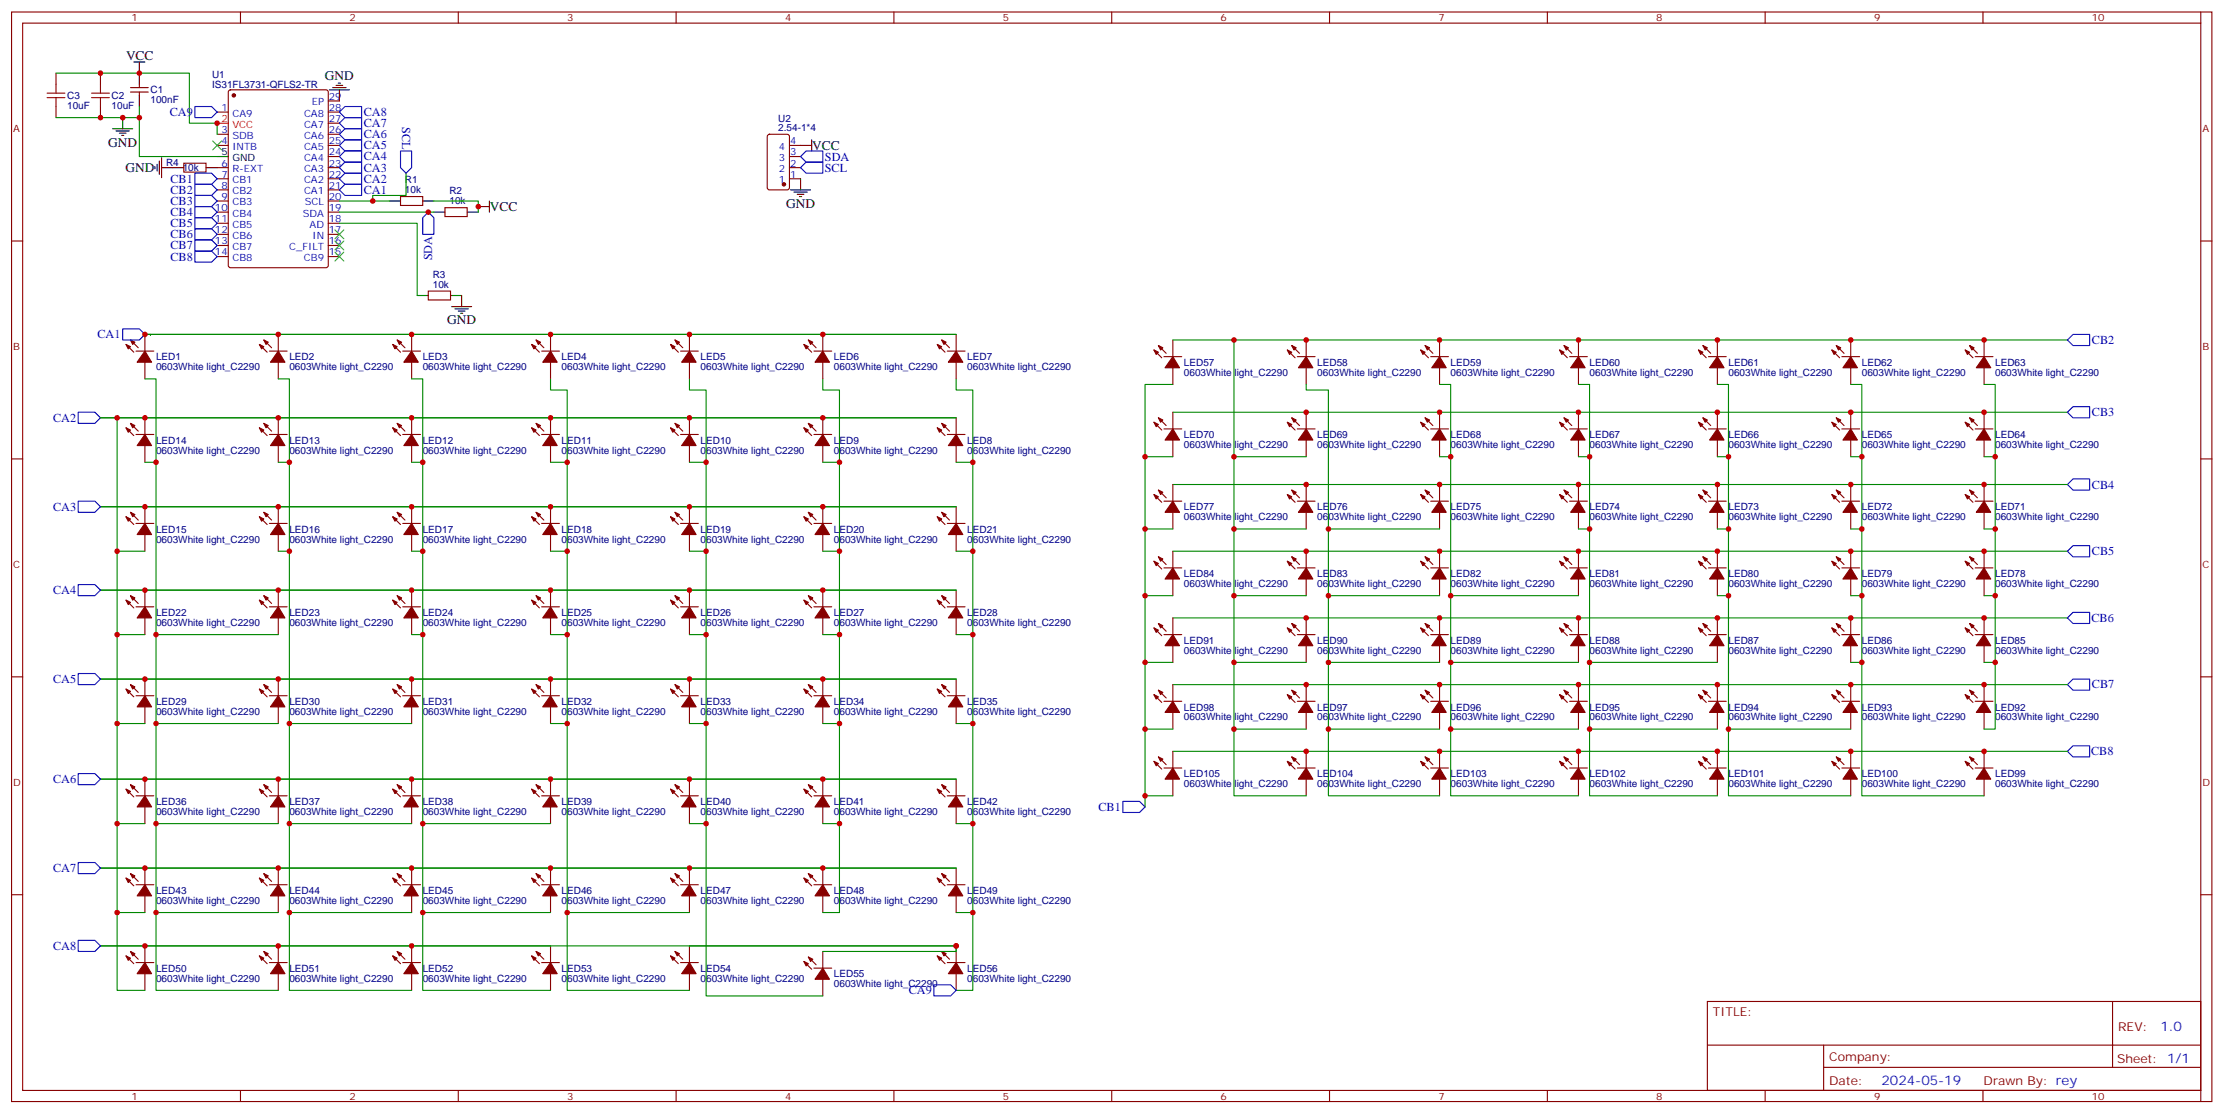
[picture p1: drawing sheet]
<svg xmlns="http://www.w3.org/2000/svg" width="706mm" height="353mm" viewBox="0 0 706 353" stroke-linecap="round" stroke-linejoin="round" font-family="sans-serif">
<defs><g id="words">
<g font-size="4.2">
<text x="40" y="19">VCC</text>
<text x="103.2" y="25.3">GND</text>
<text x="34.4" y="46.5">GND</text>
<text x="257.8" y="47.6">VCC</text>
<text x="39.8" y="54.6">GND</text>
<text x="249.6" y="65.9">GND</text>
<text x="155.5" y="67">VCC</text>
<text x="142" y="102.9">GND</text>
</g>
<g font-size="4.2" fill="#00f">
<text x="685.8" y="327">1.0</text>
<text x="597.3" y="344.4">2024-05-19</text>
</g>
<g font-size="3.9" fill="#00f">
<text x="53.9" y="36.8">CA9</text>
<text x="115.5" y="40.3">CA7</text>
<text x="115.5" y="36.8">CA8</text>
<text x="127.6" y="40.3" transform="rotate(90 127.6 40.3)">SCL</text>
<text x="115.5" y="47.4">CA5</text>
<text x="115.5" y="43.9">CA6</text>
<text x="115.5" y="50.9">CA4</text>
<text x="261.9" y="51">SDA</text>
<text x="54.1" y="58">CB1</text>
<text x="115.5" y="58">CA2</text>
<text x="115.5" y="54.5">CA3</text>
<text x="261.9" y="54.6">SCL</text>
<text x="54.1" y="61.5">CB2</text>
<text x="54.1" y="65">CB3</text>
<text x="115.5" y="61.5">CA1</text>
<text x="54.1" y="68.6">CB4</text>
<text x="54.1" y="72.1">CB5</text>
<text x="54.1" y="75.6">CB6</text>
<text x="54.1" y="79.1">CB7</text>
<text x="54.1" y="82.7">CB8</text>
<text x="137.2" y="82.6" transform="rotate(-90 137.2 82.6)">SDA</text>
<text x="30.9" y="107.3">CA1</text>
<text x="664.1" y="109.1">CB2</text>
<text x="16.8" y="133.8">CA2</text>
<text x="664.1" y="132.1">CB3</text>
<text x="664.1" y="155.1">CB4</text>
<text x="16.8" y="162.1">CA3</text>
<text x="664.1" y="176.2">CB5</text>
<text x="16.8" y="188.5">CA4</text>
<text x="663.9" y="197.4">CB6</text>
<text x="16.8" y="216.7">CA5</text>
<text x="664.1" y="218.4">CB7</text>
<text x="663.8" y="239.7">CB8</text>
<text x="16.8" y="248.4">CA6</text>
<text x="348.7" y="257.3">CB1</text>
<text x="16.8" y="276.6">CA7</text>
<text x="16.8" y="301.4">CA8</text>
<text x="288.5" y="315.5">CA9</text>
</g>
<g font-size="3.9" fill="#800">
<text x="543.8" y="322.4">TITLE:</text>
<text x="672.4" y="327">REV:</text>
<text x="580.7" y="336.6">Company:</text>
<text x="672" y="337.2">Sheet: 1/1</text>
<text x="580.7" y="344.2">Date:</text>
<text x="629.7" y="344.3">Drawn By: rey</text>
</g>
<g font-size="3.2" fill="#800">
<text x="41.8" y="6.8">1</text>
<text x="110.9" y="6.8">2</text>
<text x="180.1" y="6.8">3</text>
<text x="249.2" y="6.8">4</text>
<text x="318.3" y="6.8">5</text>
<text x="387.5" y="6.8">6</text>
<text x="456.6" y="6.8">7</text>
<text x="525.8" y="6.8">8</text>
<text x="594.9" y="6.8">9</text>
<text x="664.1" y="6.8">10</text>
<text x="4.2" y="41.9">A</text>
<text x="699.2" y="41.9">A</text>
<text x="4.2" y="111.1">B</text>
<text x="699.2" y="111.1">B</text>
<text x="4.2" y="180.2">C</text>
<text x="699.2" y="180.2">C</text>
<text x="4.2" y="249.3">D</text>
<text x="699.2" y="249.3">D</text>
<text x="41.8" y="349">1</text>
<text x="110.9" y="349">2</text>
<text x="180.1" y="349">3</text>
<text x="249.2" y="349">4</text>
<text x="318.3" y="349">5</text>
<text x="387.5" y="349">6</text>
<text x="456.6" y="349">7</text>
<text x="525.8" y="349">8</text>
<text x="594.9" y="349">9</text>
<text x="664.1" y="349">10</text>
</g>
<g font-size="3.2" fill="#000080">
<text x="47.8" y="29.7">C1</text>
<text x="67.3" y="27.9">IS31FL3731-QFLS2-TR</text>
<text x="67.3" y="24.7">U1</text>
<text x="21.3" y="34.6">10uF</text>
<text x="21.3" y="31.4">C3</text>
<text x="35.4" y="34.6">10uF</text>
<text x="35.4" y="31.4">C2</text>
<text x="47.8" y="32.8">100nF</text>
<text x="247.1" y="41.6">2.54-1*4</text>
<text x="247.1" y="38.6">U2</text>
<text x="52.7" y="52.6">R4</text>
<text x="58" y="54.4">10k</text>
<text x="128.6" y="58.1">R1</text>
<text x="128.6" y="61.3">10k</text>
<text x="142.7" y="64.8">10k</text>
<text x="142.7" y="61.7">R2</text>
<text x="137.4" y="88.1">R3</text>
<text x="137.4" y="91.3">10k</text>
<text x="49.5" y="117.5">0603White light_C2290</text>
<text x="49.5" y="114.3">LED1</text>
<text x="91.9" y="117.5">0603White light_C2290</text>
<text x="91.9" y="114.3">LED2</text>
<text x="134.2" y="117.5">0603White light_C2290</text>
<text x="134.2" y="114.3">LED3</text>
<text x="178.3" y="117.5">0603White light_C2290</text>
<text x="178.3" y="114.3">LED4</text>
<text x="222.4" y="117.5">0603White light_C2290</text>
<text x="222.4" y="114.3">LED5</text>
<text x="264.7" y="117.5">0603White light_C2290</text>
<text x="264.7" y="114.3">LED6</text>
<text x="307.1" y="117.5">0603White light_C2290</text>
<text x="307.1" y="114.3">LED7</text>
<text x="375.8" y="119.2">0603White light_C2290</text>
<text x="375.8" y="116.1">LED57</text>
<text x="418.2" y="119.2">0603White light_C2290</text>
<text x="418.2" y="116.1">LED58</text>
<text x="460.5" y="119.2">0603White light_C2290</text>
<text x="460.5" y="116.1">LED59</text>
<text x="504.6" y="119.2">0603White light_C2290</text>
<text x="504.6" y="116.1">LED60</text>
<text x="548.7" y="119.2">0603White light_C2290</text>
<text x="548.7" y="116.1">LED61</text>
<text x="591" y="119.2">0603White light_C2290</text>
<text x="591" y="116.1">LED62</text>
<text x="633.4" y="119.2">0603White light_C2290</text>
<text x="633.4" y="116.1">LED63</text>
<text x="49.5" y="143.9">0603White light_C2290</text>
<text x="49.5" y="140.8">LED14</text>
<text x="91.9" y="143.9">0603White light_C2290</text>
<text x="91.9" y="140.8">LED13</text>
<text x="134.2" y="143.9">0603White light_C2290</text>
<text x="134.2" y="140.8">LED12</text>
<text x="178.3" y="143.9">0603White light_C2290</text>
<text x="178.3" y="140.8">LED11</text>
<text x="222.4" y="143.9">0603White light_C2290</text>
<text x="222.4" y="140.8">LED10</text>
<text x="264.7" y="143.9">0603White light_C2290</text>
<text x="264.7" y="140.8">LED9</text>
<text x="307.1" y="143.9">0603White light_C2290</text>
<text x="307.1" y="140.8">LED8</text>
<text x="375.8" y="142.2">0603White light_C2290</text>
<text x="375.8" y="139">LED70</text>
<text x="418.2" y="142.2">0603White light_C2290</text>
<text x="418.2" y="139">LED69</text>
<text x="460.5" y="142.2">0603White light_C2290</text>
<text x="460.5" y="139">LED68</text>
<text x="504.6" y="142.2">0603White light_C2290</text>
<text x="504.6" y="139">LED67</text>
<text x="548.7" y="142.2">0603White light_C2290</text>
<text x="548.7" y="139">LED66</text>
<text x="591" y="142.2">0603White light_C2290</text>
<text x="591" y="139">LED65</text>
<text x="633.4" y="142.2">0603White light_C2290</text>
<text x="633.4" y="139">LED64</text>
<text x="375.8" y="162">LED77</text>
<text x="418.2" y="162">LED76</text>
<text x="460.5" y="162">LED75</text>
<text x="504.6" y="162">LED74</text>
<text x="548.7" y="162">LED73</text>
<text x="591" y="162">LED72</text>
<text x="633.4" y="162">LED71</text>
<text x="375.8" y="165.1">0603White light_C2290</text>
<text x="418.2" y="165.1">0603White light_C2290</text>
<text x="460.5" y="165.1">0603White light_C2290</text>
<text x="504.6" y="165.1">0603White light_C2290</text>
<text x="548.7" y="165.1">0603White light_C2290</text>
<text x="591" y="165.1">0603White light_C2290</text>
<text x="633.4" y="165.1">0603White light_C2290</text>
<text x="49.5" y="172.2">0603White light_C2290</text>
<text x="49.5" y="169">LED15</text>
<text x="91.9" y="172.2">0603White light_C2290</text>
<text x="91.9" y="169">LED16</text>
<text x="134.2" y="172.2">0603White light_C2290</text>
<text x="134.2" y="169">LED17</text>
<text x="178.3" y="172.2">0603White light_C2290</text>
<text x="178.3" y="169">LED18</text>
<text x="222.4" y="172.2">0603White light_C2290</text>
<text x="222.4" y="169">LED19</text>
<text x="264.7" y="172.2">0603White light_C2290</text>
<text x="264.7" y="169">LED20</text>
<text x="307.1" y="172.2">0603White light_C2290</text>
<text x="307.1" y="169">LED21</text>
<text x="375.8" y="183.1">LED84</text>
<text x="418.2" y="183.1">LED83</text>
<text x="460.5" y="183.1">LED82</text>
<text x="504.6" y="183.1">LED81</text>
<text x="548.7" y="183.1">LED80</text>
<text x="591" y="183.1">LED79</text>
<text x="633.4" y="183.1">LED78</text>
<text x="375.8" y="186.3">0603White light_C2290</text>
<text x="418.2" y="186.3">0603White light_C2290</text>
<text x="460.5" y="186.3">0603White light_C2290</text>
<text x="504.6" y="186.3">0603White light_C2290</text>
<text x="548.7" y="186.3">0603White light_C2290</text>
<text x="591" y="186.3">0603White light_C2290</text>
<text x="633.4" y="186.3">0603White light_C2290</text>
<text x="49.5" y="195.5">LED22</text>
<text x="91.9" y="195.5">LED23</text>
<text x="134.2" y="195.5">LED24</text>
<text x="178.3" y="195.5">LED25</text>
<text x="222.4" y="195.5">LED26</text>
<text x="264.7" y="195.5">LED27</text>
<text x="307.1" y="195.5">LED28</text>
<text x="49.5" y="198.6">0603White light_C2290</text>
<text x="91.9" y="198.6">0603White light_C2290</text>
<text x="134.2" y="198.6">0603White light_C2290</text>
<text x="178.3" y="198.6">0603White light_C2290</text>
<text x="222.4" y="198.6">0603White light_C2290</text>
<text x="264.7" y="198.6">0603White light_C2290</text>
<text x="307.1" y="198.6">0603White light_C2290</text>
<text x="375.8" y="207.4">0603White light_C2290</text>
<text x="375.8" y="204.3">LED91</text>
<text x="418.2" y="207.4">0603White light_C2290</text>
<text x="418.2" y="204.3">LED90</text>
<text x="460.5" y="207.4">0603White light_C2290</text>
<text x="460.5" y="204.3">LED89</text>
<text x="504.6" y="207.4">0603White light_C2290</text>
<text x="504.6" y="204.3">LED88</text>
<text x="548.7" y="207.4">0603White light_C2290</text>
<text x="548.7" y="204.3">LED87</text>
<text x="591" y="207.4">0603White light_C2290</text>
<text x="591" y="204.3">LED86</text>
<text x="633.4" y="207.4">0603White light_C2290</text>
<text x="633.4" y="204.3">LED85</text>
<text x="49.5" y="226.8">0603White light_C2290</text>
<text x="49.5" y="223.7">LED29</text>
<text x="91.9" y="226.8">0603White light_C2290</text>
<text x="91.9" y="223.7">LED30</text>
<text x="134.2" y="226.8">0603White light_C2290</text>
<text x="134.2" y="223.7">LED31</text>
<text x="178.3" y="226.8">0603White light_C2290</text>
<text x="178.3" y="223.7">LED32</text>
<text x="222.4" y="226.8">0603White light_C2290</text>
<text x="222.4" y="223.7">LED33</text>
<text x="264.7" y="226.8">0603White light_C2290</text>
<text x="264.7" y="223.7">LED34</text>
<text x="307.1" y="226.8">0603White light_C2290</text>
<text x="307.1" y="223.7">LED35</text>
<text x="375.8" y="225.5">LED98</text>
<text x="418.2" y="225.5">LED97</text>
<text x="460.5" y="225.5">LED96</text>
<text x="504.6" y="225.5">LED95</text>
<text x="548.7" y="225.5">LED94</text>
<text x="591" y="225.5">LED93</text>
<text x="633.4" y="225.5">LED92</text>
<text x="375.8" y="228.6">0603White light_C2290</text>
<text x="418.2" y="228.6">0603White light_C2290</text>
<text x="460.5" y="228.6">0603White light_C2290</text>
<text x="504.6" y="228.6">0603White light_C2290</text>
<text x="548.7" y="228.6">0603White light_C2290</text>
<text x="591" y="228.6">0603White light_C2290</text>
<text x="633.4" y="228.6">0603White light_C2290</text>
<text x="375.8" y="249.8">0603White light_C2290</text>
<text x="375.8" y="246.6">LED105</text>
<text x="418.2" y="249.8">0603White light_C2290</text>
<text x="418.2" y="246.6">LED104</text>
<text x="460.5" y="249.8">0603White light_C2290</text>
<text x="460.5" y="246.6">LED103</text>
<text x="504.6" y="249.8">0603White light_C2290</text>
<text x="504.6" y="246.6">LED102</text>
<text x="548.7" y="249.8">0603White light_C2290</text>
<text x="548.7" y="246.6">LED101</text>
<text x="591" y="249.8">0603White light_C2290</text>
<text x="591" y="246.6">LED100</text>
<text x="633.4" y="249.8">0603White light_C2290</text>
<text x="633.4" y="246.6">LED99</text>
<text x="49.5" y="255.5">LED36</text>
<text x="91.9" y="255.5">LED37</text>
<text x="134.2" y="255.5">LED38</text>
<text x="178.3" y="255.5">LED39</text>
<text x="222.4" y="255.5">LED40</text>
<text x="264.7" y="255.5">LED41</text>
<text x="307.1" y="255.5">LED42</text>
<text x="49.5" y="258.6">0603White light_C2290</text>
<text x="91.9" y="258.6">0603White light_C2290</text>
<text x="134.2" y="258.6">0603White light_C2290</text>
<text x="178.3" y="258.6">0603White light_C2290</text>
<text x="222.4" y="258.6">0603White light_C2290</text>
<text x="264.7" y="258.6">0603White light_C2290</text>
<text x="307.1" y="258.6">0603White light_C2290</text>
<text x="49.5" y="286.8">0603White light_C2290</text>
<text x="49.5" y="283.7">LED43</text>
<text x="91.9" y="286.8">0603White light_C2290</text>
<text x="91.9" y="283.7">LED44</text>
<text x="134.2" y="286.8">0603White light_C2290</text>
<text x="134.2" y="283.7">LED45</text>
<text x="178.3" y="286.8">0603White light_C2290</text>
<text x="178.3" y="283.7">LED46</text>
<text x="222.4" y="286.8">0603White light_C2290</text>
<text x="222.4" y="283.7">LED47</text>
<text x="264.7" y="286.8">0603White light_C2290</text>
<text x="264.7" y="283.7">LED48</text>
<text x="307.1" y="286.8">0603White light_C2290</text>
<text x="307.1" y="283.7">LED49</text>
<text x="49.5" y="311.5">0603White light_C2290</text>
<text x="49.5" y="308.4">LED50</text>
<text x="91.9" y="311.5">0603White light_C2290</text>
<text x="91.9" y="308.4">LED51</text>
<text x="134.2" y="311.5">0603White light_C2290</text>
<text x="134.2" y="308.4">LED52</text>
<text x="178.3" y="311.5">0603White light_C2290</text>
<text x="178.3" y="308.4">LED53</text>
<text x="222.4" y="311.5">0603White light_C2290</text>
<text x="222.4" y="308.4">LED54</text>
<text x="264.7" y="310.1">LED55</text>
<text x="307.1" y="311.5">0603White light_C2290</text>
<text x="307.1" y="308.4">LED56</text>
<text x="264.7" y="313.3">0603White light_C2290</text>
</g>
<g font-size="3.2" fill="#00f">
<text x="70.3" y="35.2">1</text>
<text x="99" y="33.4">EP</text>
<text x="104.4" y="35.2">28</text>
<text x="104.4" y="31.7">29</text>
<text x="73.8" y="37">CA9</text>
<text x="96.5" y="40.5">CA7</text>
<text x="96.5" y="37">CA8</text>
<text x="104.4" y="38.7">27</text>
<text x="70.3" y="42.3">3</text>
<text x="70.3" y="45.8">4</text>
<text x="73.8" y="44">SDB</text>
<text x="73.8" y="47.6">INTB</text>
<text x="96.5" y="47.6">CA5</text>
<text x="96.5" y="44">CA6</text>
<text x="104.4" y="45.8">25</text>
<text x="104.4" y="42.3">26</text>
<text x="247.3" y="47.6">4</text>
<text x="250.8" y="45.8">4</text>
<text x="70.3" y="52.8">6</text>
<text x="96.5" y="51.1">CA4</text>
<text x="104.4" y="52.8">23</text>
<text x="104.4" y="49.3">24</text>
<text x="247.3" y="51.1">3</text>
<text x="250.8" y="52.8">2</text>
<text x="250.8" y="49.3">3</text>
<text x="70.3" y="56.4">7</text>
<text x="70.3" y="59.9">8</text>
<text x="73.8" y="54.6">R-EXT</text>
<text x="73.8" y="58.1">CB1</text>
<text x="96.5" y="58.1">CA2</text>
<text x="96.5" y="54.6">CA3</text>
<text x="104.4" y="59.9">21</text>
<text x="104.4" y="56.4">22</text>
<text x="247.3" y="58.1">1</text>
<text x="247.3" y="54.6">2</text>
<text x="250.8" y="56.4">1</text>
<text x="70.3" y="63.4">9</text>
<text x="73.8" y="61.7">CB2</text>
<text x="73.8" y="65.2">CB3</text>
<text x="96.5" y="61.7">CA1</text>
<text x="96.8" y="65.2">SCL</text>
<text x="104.4" y="63.4">20</text>
<text x="68.3" y="67">10</text>
<text x="68.3" y="70.5">11</text>
<text x="73.8" y="68.7">CB4</text>
<text x="96.1" y="68.7">SDA</text>
<text x="104.4" y="70.5">18</text>
<text x="104.4" y="67">19</text>
<text x="68.3" y="74">12</text>
<text x="68.3" y="77.5">13</text>
<text x="73.8" y="72.2">CB5</text>
<text x="73.8" y="75.8">CB6</text>
<text x="98.3" y="72.2">AD</text>
<text x="99.2" y="75.8">IN</text>
<text x="104.4" y="77.5">16</text>
<text x="104.4" y="74">17</text>
<text x="68.3" y="81.1">14</text>
<text x="73.8" y="79.3">CB7</text>
<text x="73.8" y="82.8">CB8</text>
<text x="91.8" y="79.3">C_FILT</text>
<text x="96.5" y="82.8">CB9</text>
<text x="104.4" y="81.1">15</text>
</g>
<g font-size="3.2" fill="#f00">
<text x="70.3" y="38.7">2</text>
<text x="73.8" y="40.5">VCC</text>
</g>
<g font-size="3.2">
<text x="70.3" y="49.3">5</text>
<text x="73.8" y="51.1">GND</text>
</g>
</g></defs>
<g fill="none" stroke="#870000" stroke-width=".35">
<path d="M3.7 3.8h698.5v345.7h-698.5zM7.2 7.3h691.4v338.7h-691.4zM76.3 3.8v3.5M145.5 3.8v3.5M214.6 3.8v3.5M283.8 3.8v3.5M352.9 3.8v3.5M422.1 3.8v3.5M491.2 3.8v3.5M560.4 3.8v3.5M629.5 3.8v3.5M698.6 3.8v3.5"/>
<path d="M17.8 23.2v3.5M17.8 33.8v3.5M31.9 23.2v3.5M31.9 33.8v3.5M41.4 29.2h5.7M41.4 27.8h5.7M44.2 26.7v1.1M44.2 29.2v1.1M68.9 35.6h3.6M72.7 28.7l.5-.2h30.3l.7 .4v55.3l-.5 .7h-30.5l-.7-.4v-55.3zM104.2 35.6h3.5M104.2 39.1h3.5"/>
<path d="M104.2 32h3.5M58.3 51.8h7.1v2.8h-7.1zM68.9 42.6h3.6M68.9 46.1h3.6M68.9 53.2h3.6M68.9 56.7h3.6M104.2 42.6h3.5M104.2 46.1h3.5M104.2 53.2h3.5M104.2 56.7h3.5M104.2 49.7h3.5M243.8 42.8l.5-.2h5.6l.7 .4v16.5l-.4 .7-5.9 .1-.7-.5v-16.5z"/>
<path d="M250.6 46.1h3.5M250.6 53.2h3.5M250.6 56.7h3.5M250.6 49.7h3.5M3.7 76.5h3.5M68.9 60.3h3.6M68.9 63.8h3.6M68.9 67.3h3.6M68.9 70.8h3.6M68.9 74.4h3.6M68.9 77.9h3.6M104.2 60.3h3.5"/>
<path d="M104.2 63.8h3.5M104.2 67.3h3.5M104.2 70.8h3.5M104.2 74.4h3.5M104.2 77.9h3.5M127.1 62.4h7.1v2.8h-7.1zM141.3 65.9h7v2.8h-7zM698.6 76.5h3.6M68.9 81.4h3.6M104.2 81.4h3.5M136 92.4h7v2.8h-7zM40 109.3l2.5 2.5"/>
<path d="M41.4 107.9l2.5 2.4M43.2 111.4h5.6M46 106.1v5.3M46 114.9v5.3M82.3 109.3l2.5 2.5M83.7 107.9l2.5 2.4M85.5 111.4h5.7M88.3 106.1v5.3M88.3 114.9v5.3M124.7 109.3l2.4 2.5M126.1 107.9l2.5 2.4M127.8 111.4h5.7"/>
<path d="M130.7 106.1v5.3M130.7 114.9v5.3M168.8 109.3l2.4 2.5M170.2 107.9l2.4 2.4M171.9 111.4h5.7M174.8 106.1v5.3M174.8 114.9v5.3M212.9 109.3l2.4 2.5M214.3 107.9l2.4 2.4M216 111.4h5.7M218.9 106.1v5.3M218.9 114.9v5.3"/>
<path d="M255.2 109.3l2.5 2.5M256.6 107.9l2.5 2.4M258.4 111.4h5.6M261.2 106.1v5.3M261.2 114.9v5.3M297.5 109.3l2.5 2.5M298.9 107.9l2.5 2.4M300.7 111.4h5.7M303.5 106.1v5.3M303.5 114.9v5.3M366.3 111.1l2.5 2.4M367.7 109.6l2.5 2.5"/>
<path d="M369.5 113.2h5.6M372.3 107.9v5.3M372.3 116.7v5.3M408.7 111.1l2.4 2.4M410.1 109.6l2.4 2.5M411.8 113.2h5.7M414.7 107.9v5.3M414.7 116.7v5.3M451 111.1l2.5 2.4M452.4 109.6l2.5 2.5M454.2 113.2h5.6M457 107.9v5.3"/>
<path d="M457 116.7v5.3M495.1 111.1l2.5 2.4M496.5 109.6l2.5 2.5M498.3 113.2h5.6M501.1 107.9v5.3M501.1 116.7v5.3M539.2 111.1l2.5 2.4M540.6 109.6l2.5 2.5M542.4 113.2h5.6M545.2 107.9v5.3M545.2 116.7v5.3M581.5 111.1l2.5 2.4"/>
<path d="M582.9 109.6l2.5 2.5M584.7 113.2h5.6M587.5 107.9v5.3M587.5 116.7v5.3M623.9 111.1l2.4 2.4M625.3 109.6l2.4 2.5M627 113.2h5.7M629.8 107.9v5.3M629.8 116.7v5.3M40 135.7l2.5 2.5M41.4 134.3l2.5 2.5M43.2 137.9h5.6"/>
<path d="M46 132.6v5.3M82.3 135.7l2.5 2.5M83.7 134.3l2.5 2.5M85.5 137.9h5.7M88.3 132.6v5.3M124.7 135.7l2.4 2.5M126.1 134.3l2.5 2.5M127.8 137.9h5.7M130.7 132.6v5.3M168.8 135.7l2.4 2.5M170.2 134.3l2.4 2.5M171.9 137.9h5.7"/>
<path d="M174.8 132.6v5.3M212.9 135.7l2.4 2.5M214.3 134.3l2.4 2.5M216 137.9h5.7M218.9 132.6v5.3M255.2 135.7l2.5 2.5M256.6 134.3l2.5 2.5M258.4 137.9h5.6M261.2 132.6v5.3M297.5 135.7l2.5 2.5M298.9 134.3l2.5 2.5M300.7 137.9h5.7"/>
<path d="M303.5 132.6v5.3M366.3 134l2.5 2.5M367.7 132.6l2.5 2.4M369.5 136.1h5.6M372.3 130.8v5.3M372.3 139.6v5.3M408.7 134l2.4 2.5M410.1 132.6l2.4 2.4M411.8 136.1h5.7M414.7 130.8v5.3M414.7 139.6v5.3M451 134l2.5 2.5"/>
<path d="M452.4 132.6l2.5 2.4M454.2 136.1h5.6M457 130.8v5.3M457 139.6v5.3M495.1 134l2.5 2.5M496.5 132.6l2.5 2.4M498.3 136.1h5.6M501.1 130.8v5.3M501.1 139.6v5.3M539.2 134l2.5 2.5M540.6 132.6l2.5 2.4M542.4 136.1h5.6"/>
<path d="M545.2 130.8v5.3M545.2 139.6v5.3M581.5 134l2.5 2.5M582.9 132.6l2.5 2.4M584.7 136.1h5.6M587.5 130.8v5.3M587.5 139.6v5.3M623.9 134l2.4 2.5M625.3 132.6l2.4 2.4M627 136.1h5.7M629.8 130.8v5.3M629.8 139.6v5.3"/>
<path d="M3.7 145.6h3.5M46 141.4v5.3M88.3 141.4v5.3M130.7 141.4v5.3M174.8 141.4v5.3M218.9 141.4v5.3M261.2 141.4v5.3M303.5 141.4v5.3M366.3 156.9l2.5 2.5M367.7 155.5l2.5 2.5M369.5 159h5.6M372.3 153.7v5.3"/>
<path d="M408.7 156.9l2.4 2.5M410.1 155.5l2.4 2.5M411.8 159h5.7M414.7 153.7v5.3M451 156.9l2.5 2.5M452.4 155.5l2.5 2.5M454.2 159h5.6M457 153.7v5.3M495.1 156.9l2.5 2.5M496.5 155.5l2.5 2.5M498.3 159h5.6M501.1 153.7v5.3"/>
<path d="M539.2 156.9l2.5 2.5M540.6 155.5l2.5 2.5M542.4 159h5.6M545.2 153.7v5.3M581.5 156.9l2.5 2.5M582.9 155.5l2.5 2.5M584.7 159h5.6M587.5 153.7v5.3M623.9 156.9l2.4 2.5M625.3 155.5l2.4 2.5M627 159h5.7M629.8 153.7v5.3"/>
<path d="M698.6 145.6h3.6M40 164l2.5 2.4M41.4 162.6l2.5 2.4M43.2 166.1h5.6M46 160.8v5.3M46 169.6v5.3M82.3 164l2.5 2.4M83.7 162.6l2.5 2.4M85.5 166.1h5.7M88.3 160.8v5.3M88.3 169.6v5.3M124.7 164l2.4 2.4"/>
<path d="M126.1 162.6l2.5 2.4M127.8 166.1h5.7M130.7 160.8v5.3M130.7 169.6v5.3M168.8 164l2.4 2.4M170.2 162.6l2.4 2.4M171.9 166.1h5.7M174.8 160.8v5.3M174.8 169.6v5.3M212.9 164l2.4 2.4M214.3 162.6l2.4 2.4M216 166.1h5.7"/>
<path d="M218.9 160.8v5.3M218.9 169.6v5.3M255.2 164l2.5 2.4M256.6 162.6l2.5 2.4M258.4 166.1h5.6M261.2 160.8v5.3M261.2 169.6v5.3M297.5 164l2.5 2.4M298.9 162.6l2.5 2.4M300.7 166.1h5.7M303.5 160.8v5.3M303.5 169.6v5.3"/>
<path d="M366.3 178.1l2.5 2.5M367.7 176.7l2.5 2.4M372.3 162.6v5.3M372.3 174.9v5.3M408.7 178.1l2.4 2.5M410.1 176.7l2.4 2.4M414.7 162.6v5.3M414.7 174.9v5.3M451 178.1l2.5 2.5M452.4 176.7l2.5 2.4M457 162.6v5.3M457 174.9v5.3"/>
<path d="M495.1 178.1l2.5 2.5M496.5 176.7l2.5 2.4M501.1 162.6v5.3M501.1 174.9v5.3M539.2 178.1l2.5 2.5M540.6 176.7l2.5 2.4M545.2 162.6v5.3M545.2 174.9v5.3M581.5 178.1l2.5 2.5M582.9 176.7l2.5 2.4M587.5 162.6v5.3M587.5 174.9v5.3"/>
<path d="M623.9 178.1l2.4 2.5M625.3 176.7l2.4 2.4M629.8 162.6v5.3M629.8 174.9v5.3M40 190.4l2.5 2.5M41.4 189l2.5 2.5M43.2 192.5h5.6M46 187.3v5.2M46 196.1v5.3M82.3 190.4l2.5 2.5M83.7 189l2.5 2.5M85.5 192.5h5.7"/>
<path d="M88.3 187.3v5.2M88.3 196.1v5.3M124.7 190.4l2.4 2.5M126.1 189l2.5 2.5M127.8 192.5h5.7M130.7 187.3v5.2M130.7 196.1v5.3M168.8 190.4l2.4 2.5M170.2 189l2.4 2.5M171.9 192.5h5.7M174.8 187.3v5.2M174.8 196.1v5.3"/>
<path d="M212.9 190.4l2.4 2.5M214.3 189l2.4 2.5M216 192.5h5.7M218.9 187.3v5.2M218.9 196.1v5.3M255.2 190.4l2.5 2.5M256.6 189l2.5 2.5M258.4 192.5h5.6M261.2 187.3v5.2M261.2 196.1v5.3M297.5 190.4l2.5 2.5M298.9 189l2.5 2.5"/>
<path d="M300.7 192.5h5.7M303.5 187.3v5.2M303.5 196.1v5.3M366.3 199.2l2.5 2.5M367.7 197.8l2.5 2.5M369.5 180.2h5.6M372.3 183.7v5.3M372.3 196.1v5.3M408.7 199.2l2.4 2.5M410.1 197.8l2.4 2.5M411.8 180.2h5.7M414.7 183.7v5.3"/>
<path d="M414.7 196.1v5.3M451 199.2l2.5 2.5M452.4 197.8l2.5 2.5M454.2 180.2h5.6M457 183.7v5.3M457 196.1v5.3M495.1 199.2l2.5 2.5M496.5 197.8l2.5 2.5M498.3 180.2h5.6M501.1 183.7v5.3M501.1 196.1v5.3M539.2 199.2l2.5 2.5"/>
<path d="M540.6 197.8l2.5 2.5M542.4 180.2h5.6M545.2 183.7v5.3M545.2 196.1v5.3M581.5 199.2l2.5 2.5M582.9 197.8l2.5 2.5M584.7 180.2h5.6M587.5 183.7v5.3M587.5 196.1v5.3M623.9 199.2l2.4 2.5M625.3 197.8l2.4 2.5M627 180.2h5.7"/>
<path d="M629.8 183.7v5.3M629.8 196.1v5.3M3.7 214.8h3.5M40 218.7l2.5 2.4M41.4 217.2l2.5 2.5M46 215.5v5.3M82.3 218.7l2.5 2.4M83.7 217.2l2.5 2.5M88.3 215.5v5.3M124.7 218.7l2.4 2.4M126.1 217.2l2.5 2.5M130.7 215.5v5.3"/>
<path d="M168.8 218.7l2.4 2.4M170.2 217.2l2.4 2.5M174.8 215.5v5.3M212.9 218.7l2.4 2.4M214.3 217.2l2.4 2.5M218.9 215.5v5.3M255.2 218.7l2.5 2.4M256.6 217.2l2.5 2.5M261.2 215.5v5.3M297.5 218.7l2.5 2.4M298.9 217.2l2.5 2.5M303.5 215.5v5.3"/>
<path d="M367.7 219l2.5 2.5M369.5 201.4h5.6M372.3 204.9v5.3M372.3 217.2v5.3M410.1 219l2.4 2.5M411.8 201.4h5.7M414.7 204.9v5.3M414.7 217.2v5.3M452.4 219l2.5 2.5M454.2 201.4h5.6M457 204.9v5.3M457 217.2v5.3"/>
<path d="M496.5 219l2.5 2.5M498.3 201.4h5.6M501.1 204.9v5.3M501.1 217.2v5.3M540.6 219l2.5 2.5M542.4 201.4h5.6M545.2 204.9v5.3M545.2 217.2v5.3M582.9 219l2.5 2.5M584.7 201.4h5.6M587.5 204.9v5.3M587.5 217.2v5.3"/>
<path d="M625.3 219l2.4 2.5M627 201.4h5.7M629.8 204.9v5.3M629.8 217.2v5.3M698.6 214.8h3.6M43.2 220.8h5.6M46 224.3v5.3M85.5 220.8h5.7M88.3 224.3v5.3M127.8 220.8h5.7M130.7 224.3v5.3M171.9 220.8h5.7"/>
<path d="M174.8 224.3v5.3M216 220.8h5.7M218.9 224.3v5.3M258.4 220.8h5.6M261.2 224.3v5.3M300.7 220.8h5.7M303.5 224.3v5.3M366.3 220.4l2.5 2.5M369.5 222.5h5.6M372.3 226.1v5.3M372.3 238.4v5.3M408.7 220.4l2.4 2.5"/>
<path d="M411.8 222.5h5.7M414.7 226.1v5.3M414.7 238.4v5.3M451 220.4l2.5 2.5M454.2 222.5h5.6M457 226.1v5.3M457 238.4v5.3M495.1 220.4l2.5 2.5M498.3 222.5h5.6M501.1 226.1v5.3M501.1 238.4v5.3M539.2 220.4l2.5 2.5"/>
<path d="M542.4 222.5h5.6M545.2 226.1v5.3M545.2 238.4v5.3M581.5 220.4l2.5 2.5M584.7 222.5h5.6M587.5 226.1v5.3M587.5 238.4v5.3M623.9 220.4l2.4 2.5M627 222.5h5.7M629.8 226.1v5.3M629.8 238.4v5.3M40 250.4l2.5 2.5"/>
<path d="M41.4 249l2.5 2.5M43.2 252.5h5.6M46 247.2v5.3M46 256v5.3M82.3 250.4l2.5 2.5M83.7 249l2.5 2.5M85.5 252.5h5.7M88.3 247.2v5.3M88.3 256v5.3M124.7 250.4l2.4 2.5M126.1 249l2.5 2.5M127.8 252.5h5.7"/>
<path d="M130.7 247.2v5.3M130.7 256v5.3M168.8 250.4l2.4 2.5M170.2 249l2.4 2.5M171.9 252.5h5.7M174.8 247.2v5.3M174.8 256v5.3M212.9 250.4l2.4 2.5M214.3 249l2.4 2.5M216 252.5h5.7M218.9 247.2v5.3M218.9 256v5.3"/>
<path d="M255.2 250.4l2.5 2.5M256.6 249l2.5 2.5M258.4 252.5h5.6M261.2 247.2v5.3M261.2 256v5.3M297.5 250.4l2.5 2.5M298.9 249l2.5 2.5M300.7 252.5h5.7M303.5 247.2v5.3M303.5 256v5.3M366.3 241.6l2.5 2.5M367.7 240.2l2.5 2.4"/>
<path d="M369.5 243.7h5.6M372.3 247.2v5.3M408.7 241.6l2.4 2.5M410.1 240.2l2.4 2.4M411.8 243.7h5.7M414.7 247.2v5.3M451 241.6l2.5 2.5M452.4 240.2l2.5 2.4M454.2 243.7h5.6M457 247.2v5.3M495.1 241.6l2.5 2.5M496.5 240.2l2.5 2.4"/>
<path d="M498.3 243.7h5.6M501.1 247.2v5.3M539.2 241.6l2.5 2.5M540.6 240.2l2.5 2.4M542.4 243.7h5.6M545.2 247.2v5.3M581.5 241.6l2.5 2.5M582.9 240.2l2.5 2.4M584.7 243.7h5.6M587.5 247.2v5.3M623.9 241.6l2.4 2.5M625.3 240.2l2.4 2.4"/>
<path d="M627 243.7h5.7M629.8 247.2v5.3M40 278.6l2.5 2.5M41.4 277.2l2.5 2.5M46 275.4v5.3M82.3 278.6l2.5 2.5M83.7 277.2l2.5 2.5M88.3 275.4v5.3M124.7 278.6l2.4 2.5M126.1 277.2l2.5 2.5M130.7 275.4v5.3M168.8 278.6l2.4 2.5"/>
<path d="M170.2 277.2l2.4 2.5M174.8 275.4v5.3M212.9 278.6l2.4 2.5M214.3 277.2l2.4 2.5M218.9 275.4v5.3M255.2 278.6l2.5 2.5M256.6 277.2l2.5 2.5M261.2 275.4v5.3M297.5 278.6l2.5 2.5M298.9 277.2l2.5 2.5M303.5 275.4v5.3M3.7 283.9h3.5"/>
<path d="M43.2 280.7h5.6M46 284.3v5.3M85.5 280.7h5.7M88.3 284.3v5.3M127.8 280.7h5.7M130.7 284.3v5.3M171.9 280.7h5.7M174.8 284.3v5.3M216 280.7h5.7M218.9 284.3v5.3M258.4 280.7h5.6M261.2 284.3v5.3"/>
<path d="M300.7 280.7h5.7M303.5 284.3v5.3M698.6 283.9h3.6M40 303.3l2.5 2.5M41.4 301.9l2.5 2.5M43.2 305.4h5.6M46 300.1v5.3M46 309v5.3M82.3 303.3l2.5 2.5M83.7 301.9l2.5 2.5M85.5 305.4h5.7M88.3 300.1v5.3"/>
<path d="M88.3 309v5.3M124.7 303.3l2.4 2.5M126.1 301.9l2.5 2.5M127.8 305.4h5.7M130.7 300.1v5.3M130.7 309v5.3M168.8 303.3l2.4 2.5M170.2 301.9l2.4 2.5M171.9 305.4h5.7M174.8 300.1v5.3M174.8 309v5.3M212.9 303.3l2.4 2.5"/>
<path d="M214.3 301.9l2.4 2.5M216 305.4h5.7M218.9 300.1v5.3M218.9 309v5.3M255.2 305.1l2.5 2.5M256.6 303.7l2.5 2.4M258.4 307.2h5.6M261.2 301.9v5.3M261.2 310.7v5.3M297.5 303.3l2.5 2.5M298.9 301.9l2.5 2.5M300.7 305.4h5.7"/>
<path d="M303.5 300.1v5.3M303.5 309v5.3M542 317.8h156.6v28.2h-156.6zM670.6 317.8v20.9M542 331.6h156.5M578.9 338.7h119.6M578.9 331.6v14.1M76.3 346v3.5M145.5 346v3.5M214.6 346v3.5M283.8 346v3.5M352.9 346v3.5"/>
<path d="M422.1 346v3.5M491.2 346v3.5M560.4 346v3.5M629.5 346v3.5M698.6 346v3.5"/>
</g>
<g fill="#870000" stroke="#870000" stroke-width=".35">
<path d="M41.4 107.9l1.4 .7-.7 .7z"/>
<path d="M40 109.3l1.4 .7-.7 .7z"/>
<path d="M46 111.4l2.1 3.5h-4.6z"/>
<path d="M83.7 107.9l1.5 .7-.7 .7z"/>
<path d="M82.3 109.3l1.4 .7-.7 .7z"/>
<path d="M88.3 111.4l2.2 3.5h-4.6z"/>
<path d="M126.1 107.9l1.4 .7-.7 .7z"/>
<path d="M124.7 109.3l1.4 .7-.7 .7z"/>
<path d="M130.7 111.4l2.1 3.5h-4.6z"/>
<path d="M170.2 107.9l1.4 .7-.7 .7z"/>
<path d="M168.8 109.3l1.4 .7-.7 .7z"/>
<path d="M174.8 111.4l2.1 3.5h-4.6z"/>
<path d="M214.3 107.9l1.4 .7-.7 .7z"/>
<path d="M212.9 109.3l1.4 .7-.7 .7z"/>
<path d="M218.9 111.4l2.1 3.5h-4.6z"/>
<path d="M256.6 107.9l1.4 .7-.7 .7z"/>
<path d="M255.2 109.3l1.4 .7-.7 .7z"/>
<path d="M261.2 111.4l2.1 3.5h-4.6z"/>
<path d="M298.9 107.9l1.5 .7-.8 .7z"/>
<path d="M297.5 109.3l1.4 .7-.7 .7z"/>
<path d="M303.5 111.4l2.1 3.5h-4.5z"/>
<path d="M298.9 134.3l1.5 .7-.8 .7z"/>
<path d="M297.5 135.7l1.4 .8-.7 .7z"/>
<path d="M303.5 137.9l2.1 3.5h-4.5z"/>
<path d="M256.6 134.3l1.4 .7-.7 .7z"/>
<path d="M255.2 135.7l1.4 .8-.7 .7z"/>
<path d="M261.2 137.9l2.1 3.5h-4.6z"/>
<path d="M214.3 134.3l1.4 .7-.7 .7z"/>
<path d="M212.9 135.7l1.4 .8-.7 .7z"/>
<path d="M218.9 137.9l2.1 3.5h-4.6z"/>
<path d="M170.2 134.3l1.4 .7-.7 .7z"/>
<path d="M168.8 135.7l1.4 .8-.7 .7z"/>
<path d="M174.8 137.9l2.1 3.5h-4.6z"/>
<path d="M126.1 134.3l1.4 .7-.7 .7z"/>
<path d="M124.7 135.7l1.4 .8-.7 .7z"/>
<path d="M130.7 137.9l2.1 3.5h-4.6z"/>
<path d="M83.7 134.3l1.5 .7-.7 .7z"/>
<path d="M82.3 135.7l1.4 .8-.7 .7z"/>
<path d="M88.3 137.9l2.2 3.5h-4.6z"/>
<path d="M41.4 134.3l1.4 .7-.7 .7z"/>
<path d="M40 135.7l1.4 .8-.7 .7z"/>
<path d="M46 137.9l2.1 3.5h-4.6z"/>
<path d="M41.4 162.6l1.4 .7-.7 .7z"/>
<path d="M40 164l1.4 .7-.7 .7z"/>
<path d="M46 166.1l2.1 3.5h-4.6z"/>
<path d="M83.7 162.6l1.5 .7-.7 .7z"/>
<path d="M82.3 164l1.4 .7-.7 .7z"/>
<path d="M88.3 166.1l2.2 3.5h-4.6z"/>
<path d="M126.1 162.6l1.4 .7-.7 .7z"/>
<path d="M124.7 164l1.4 .7-.7 .7z"/>
<path d="M130.7 166.1l2.1 3.5h-4.6z"/>
<path d="M170.2 162.6l1.4 .7-.7 .7z"/>
<path d="M168.8 164l1.4 .7-.7 .7z"/>
<path d="M174.8 166.1l2.1 3.5h-4.6z"/>
<path d="M214.3 162.6l1.4 .7-.7 .7z"/>
<path d="M212.9 164l1.4 .7-.7 .7z"/>
<path d="M218.9 166.1l2.1 3.5h-4.6z"/>
<path d="M256.6 162.6l1.4 .7-.7 .7z"/>
<path d="M255.2 164l1.4 .7-.7 .7z"/>
<path d="M261.2 166.1l2.1 3.5h-4.6z"/>
<path d="M298.9 162.6l1.5 .7-.8 .7z"/>
<path d="M297.5 164l1.4 .7-.7 .7z"/>
<path d="M303.5 166.1l2.1 3.5h-4.5z"/>
<path d="M41.4 189l1.4 .7-.7 .7z"/>
<path d="M40 190.4l1.4 .7-.7 .7z"/>
<path d="M46 192.5l2.1 3.6h-4.6z"/>
<path d="M83.7 189l1.5 .7-.7 .7z"/>
<path d="M82.3 190.4l1.4 .7-.7 .7z"/>
<path d="M88.3 192.5l2.2 3.6h-4.6z"/>
<path d="M126.1 189l1.4 .7-.7 .7z"/>
<path d="M124.7 190.4l1.4 .7-.7 .7z"/>
<path d="M130.7 192.5l2.1 3.6h-4.6z"/>
<path d="M170.2 189l1.4 .7-.7 .7z"/>
<path d="M168.8 190.4l1.4 .7-.7 .7z"/>
<path d="M174.8 192.5l2.1 3.6h-4.6z"/>
<path d="M214.3 189l1.4 .7-.7 .7z"/>
<path d="M212.9 190.4l1.4 .7-.7 .7z"/>
<path d="M218.9 192.5l2.1 3.6h-4.6z"/>
<path d="M256.6 189l1.4 .7-.7 .7z"/>
<path d="M255.2 190.4l1.4 .7-.7 .7z"/>
<path d="M261.2 192.5l2.1 3.6h-4.6z"/>
<path d="M298.9 189l1.5 .7-.8 .7z"/>
<path d="M297.5 190.4l1.4 .7-.7 .7z"/>
<path d="M303.5 192.5l2.1 3.6h-4.5z"/>
<path d="M41.4 217.2l1.4 .7-.7 .8z"/>
<path d="M40 218.7l1.4 .7-.7 .7z"/>
<path d="M46 220.8l2.1 3.5h-4.6z"/>
<path d="M83.7 217.2l1.5 .7-.7 .8z"/>
<path d="M82.3 218.7l1.4 .7-.7 .7z"/>
<path d="M88.3 220.8l2.2 3.5h-4.6z"/>
<path d="M126.1 217.2l1.4 .7-.7 .8z"/>
<path d="M124.7 218.7l1.4 .7-.7 .7z"/>
<path d="M130.7 220.8l2.1 3.5h-4.6z"/>
<path d="M170.2 217.2l1.4 .7-.7 .8z"/>
<path d="M168.8 218.7l1.4 .7-.7 .7z"/>
<path d="M174.8 220.8l2.1 3.5h-4.6z"/>
<path d="M214.3 217.2l1.4 .7-.7 .8z"/>
<path d="M212.9 218.7l1.4 .7-.7 .7z"/>
<path d="M218.9 220.8l2.1 3.5h-4.6z"/>
<path d="M256.6 217.2l1.4 .7-.7 .8z"/>
<path d="M255.2 218.7l1.4 .7-.7 .7z"/>
<path d="M261.2 220.8l2.1 3.5h-4.6z"/>
<path d="M298.9 217.2l1.5 .7-.8 .8z"/>
<path d="M297.5 218.7l1.4 .7-.7 .7z"/>
<path d="M303.5 220.8l2.1 3.5h-4.5z"/>
<path d="M41.4 249l1.4 .7-.7 .7z"/>
<path d="M40 250.4l1.4 .7-.7 .7z"/>
<path d="M46 252.5l2.1 3.5h-4.6z"/>
<path d="M83.7 249l1.5 .7-.7 .7z"/>
<path d="M82.3 250.4l1.4 .7-.7 .7z"/>
<path d="M88.3 252.5l2.2 3.5h-4.6z"/>
<path d="M126.1 249l1.4 .7-.7 .7z"/>
<path d="M124.7 250.4l1.4 .7-.7 .7z"/>
<path d="M130.7 252.5l2.1 3.5h-4.6z"/>
<path d="M170.2 249l1.4 .7-.7 .7z"/>
<path d="M168.8 250.4l1.4 .7-.7 .7z"/>
<path d="M174.8 252.5l2.1 3.5h-4.6z"/>
<path d="M214.3 249l1.4 .7-.7 .7z"/>
<path d="M212.9 250.4l1.4 .7-.7 .7z"/>
<path d="M218.9 252.5l2.1 3.5h-4.6z"/>
<path d="M256.6 249l1.4 .7-.7 .7z"/>
<path d="M255.2 250.4l1.4 .7-.7 .7z"/>
<path d="M261.2 252.5l2.1 3.5h-4.6z"/>
<path d="M298.9 249l1.5 .7-.8 .7z"/>
<path d="M297.5 250.4l1.4 .7-.7 .7z"/>
<path d="M303.5 252.5l2.1 3.5h-4.5z"/>
<path d="M41.4 277.2l1.4 .7-.7 .7z"/>
<path d="M40 278.6l1.4 .7-.7 .7z"/>
<path d="M46 280.7l2.1 3.6h-4.6z"/>
<path d="M83.7 277.2l1.5 .7-.7 .7z"/>
<path d="M82.3 278.6l1.4 .7-.7 .7z"/>
<path d="M88.3 280.7l2.2 3.6h-4.6z"/>
<path d="M126.1 277.2l1.4 .7-.7 .7z"/>
<path d="M124.7 278.6l1.4 .7-.7 .7z"/>
<path d="M130.7 280.7l2.1 3.6h-4.6z"/>
<path d="M170.2 277.2l1.4 .7-.7 .7z"/>
<path d="M168.8 278.6l1.4 .7-.7 .7z"/>
<path d="M174.8 280.7l2.1 3.6h-4.6z"/>
<path d="M214.3 277.2l1.4 .7-.7 .7z"/>
<path d="M212.9 278.6l1.4 .7-.7 .7z"/>
<path d="M218.9 280.7l2.1 3.6h-4.6z"/>
<path d="M256.6 277.2l1.4 .7-.7 .7z"/>
<path d="M255.2 278.6l1.4 .7-.7 .7z"/>
<path d="M261.2 280.7l2.1 3.6h-4.6z"/>
<path d="M298.9 277.2l1.5 .7-.8 .7z"/>
<path d="M297.5 278.6l1.4 .7-.7 .7z"/>
<path d="M303.5 280.7l2.1 3.6h-4.5z"/>
<path d="M41.4 301.9l1.4 .7-.7 .7z"/>
<path d="M40 303.3l1.4 .7-.7 .7z"/>
<path d="M46 305.4l2.1 3.6h-4.6z"/>
<path d="M83.7 301.9l1.5 .7-.7 .7z"/>
<path d="M82.3 303.3l1.4 .7-.7 .7z"/>
<path d="M88.3 305.4l2.2 3.6h-4.6z"/>
<path d="M126.1 301.9l1.4 .7-.7 .7z"/>
<path d="M124.7 303.3l1.4 .7-.7 .7z"/>
<path d="M130.7 305.4l2.1 3.6h-4.6z"/>
<path d="M170.2 301.9l1.4 .7-.7 .7z"/>
<path d="M168.8 303.3l1.4 .7-.7 .7z"/>
<path d="M174.8 305.4l2.1 3.6h-4.6z"/>
<path d="M214.3 301.9l1.4 .7-.7 .7z"/>
<path d="M212.9 303.3l1.4 .7-.7 .7z"/>
<path d="M218.9 305.4l2.1 3.6h-4.6z"/>
<path d="M256.6 303.7l1.4 .7-.7 .7z"/>
<path d="M255.2 305.1l1.4 .7-.7 .7z"/>
<path d="M261.2 307.2l2.1 3.5h-4.6z"/>
<path d="M298.9 301.9l1.5 .7-.8 .7z"/>
<path d="M297.5 303.3l1.4 .7-.7 .7z"/>
<path d="M303.5 305.4l2.1 3.6h-4.5z"/>
<path d="M367.7 109.6l1.4 .7-.7 .8z"/>
<path d="M366.3 111.1l1.4 .7-.7 .7z"/>
<path d="M372.3 113.2l2.1 3.5h-4.5z"/>
<path d="M410.1 109.6l1.4 .7-.7 .8z"/>
<path d="M408.7 111.1l1.4 .7-.7 .7z"/>
<path d="M414.7 113.2l2.1 3.5h-4.6z"/>
<path d="M452.4 109.6l1.4 .7-.7 .8z"/>
<path d="M451 111.1l1.4 .7-.7 .7z"/>
<path d="M457 113.2l2.1 3.5h-4.6z"/>
<path d="M496.5 109.6l1.4 .7-.7 .8z"/>
<path d="M495.1 111.1l1.4 .7-.7 .7z"/>
<path d="M501.1 113.2l2.1 3.5h-4.6z"/>
<path d="M540.6 109.6l1.4 .7-.7 .8z"/>
<path d="M539.2 111.1l1.4 .7-.7 .7z"/>
<path d="M545.2 113.2l2.1 3.5h-4.6z"/>
<path d="M582.9 109.6l1.4 .7-.7 .8z"/>
<path d="M581.5 111.1l1.4 .7-.7 .7z"/>
<path d="M587.5 113.2l2.1 3.5h-4.6z"/>
<path d="M625.3 109.6l1.4 .7-.7 .8z"/>
<path d="M623.9 111.1l1.4 .7-.7 .7z"/>
<path d="M629.8 113.2l2.2 3.5h-4.6z"/>
<path d="M625.3 132.6l1.4 .7-.7 .7z"/>
<path d="M623.9 134l1.4 .7-.7 .7z"/>
<path d="M629.8 136.1l2.2 3.5h-4.6z"/>
<path d="M582.9 132.6l1.4 .7-.7 .7z"/>
<path d="M581.5 134l1.4 .7-.7 .7z"/>
<path d="M587.5 136.1l2.1 3.5h-4.6z"/>
<path d="M540.6 132.6l1.4 .7-.7 .7z"/>
<path d="M539.2 134l1.4 .7-.7 .7z"/>
<path d="M545.2 136.1l2.1 3.5h-4.6z"/>
<path d="M496.5 132.6l1.4 .7-.7 .7z"/>
<path d="M495.1 134l1.4 .7-.7 .7z"/>
<path d="M501.1 136.1l2.1 3.5h-4.6z"/>
<path d="M452.4 132.6l1.4 .7-.7 .7z"/>
<path d="M451 134l1.4 .7-.7 .7z"/>
<path d="M457 136.1l2.1 3.5h-4.6z"/>
<path d="M410.1 132.6l1.4 .7-.7 .7z"/>
<path d="M408.7 134l1.4 .7-.7 .7z"/>
<path d="M414.7 136.1l2.1 3.5h-4.6z"/>
<path d="M367.7 132.6l1.4 .7-.7 .7z"/>
<path d="M366.3 134l1.4 .7-.7 .7z"/>
<path d="M372.3 136.1l2.1 3.5h-4.5z"/>
<path d="M625.3 155.5l1.4 .7-.7 .7z"/>
<path d="M623.9 156.9l1.4 .7-.7 .7z"/>
<path d="M629.8 159l2.2 3.6h-4.6z"/>
<path d="M582.9 155.5l1.4 .7-.7 .7z"/>
<path d="M581.5 156.9l1.4 .7-.7 .7z"/>
<path d="M587.5 159l2.1 3.6h-4.6z"/>
<path d="M540.6 155.5l1.4 .7-.7 .7z"/>
<path d="M539.2 156.9l1.4 .7-.7 .7z"/>
<path d="M545.2 159l2.1 3.6h-4.6z"/>
<path d="M496.5 155.5l1.4 .7-.7 .7z"/>
<path d="M495.1 156.9l1.4 .7-.7 .7z"/>
<path d="M501.1 159l2.1 3.6h-4.6z"/>
<path d="M452.4 155.5l1.4 .7-.7 .7z"/>
<path d="M451 156.9l1.4 .7-.7 .7z"/>
<path d="M457 159l2.1 3.6h-4.6z"/>
<path d="M410.1 155.5l1.4 .7-.7 .7z"/>
<path d="M408.7 156.9l1.4 .7-.7 .7z"/>
<path d="M414.7 159l2.1 3.6h-4.6z"/>
<path d="M367.7 155.5l1.4 .7-.7 .7z"/>
<path d="M366.3 156.9l1.4 .7-.7 .7z"/>
<path d="M372.3 159l2.1 3.6h-4.5z"/>
<path d="M625.3 176.7l1.4 .7-.7 .7z"/>
<path d="M623.9 178.1l1.4 .7-.7 .7z"/>
<path d="M629.8 180.2l2.2 3.5h-4.6z"/>
<path d="M582.9 176.7l1.4 .7-.7 .7z"/>
<path d="M581.5 178.1l1.4 .7-.7 .7z"/>
<path d="M587.5 180.2l2.1 3.5h-4.6z"/>
<path d="M540.6 176.7l1.4 .7-.7 .7z"/>
<path d="M539.2 178.1l1.4 .7-.7 .7z"/>
<path d="M545.2 180.2l2.1 3.5h-4.6z"/>
<path d="M496.5 176.7l1.4 .7-.7 .7z"/>
<path d="M495.1 178.1l1.4 .7-.7 .7z"/>
<path d="M501.1 180.2l2.1 3.5h-4.6z"/>
<path d="M452.4 176.7l1.4 .7-.7 .7z"/>
<path d="M451 178.1l1.4 .7-.7 .7z"/>
<path d="M457 180.2l2.1 3.5h-4.6z"/>
<path d="M410.1 176.7l1.4 .7-.7 .7z"/>
<path d="M408.7 178.1l1.4 .7-.7 .7z"/>
<path d="M414.7 180.2l2.1 3.5h-4.6z"/>
<path d="M367.7 176.7l1.4 .7-.7 .7z"/>
<path d="M366.3 178.1l1.4 .7-.7 .7z"/>
<path d="M372.3 180.2l2.1 3.5h-4.5z"/>
<path d="M625.3 197.8l1.4 .7-.7 .7z"/>
<path d="M623.9 199.2l1.4 .8-.7 .7z"/>
<path d="M629.8 201.4l2.2 3.5h-4.6z"/>
<path d="M582.9 197.8l1.4 .7-.7 .7z"/>
<path d="M581.5 199.2l1.4 .8-.7 .7z"/>
<path d="M587.5 201.4l2.1 3.5h-4.6z"/>
<path d="M540.6 197.8l1.4 .7-.7 .7z"/>
<path d="M539.2 199.2l1.4 .8-.7 .7z"/>
<path d="M545.2 201.4l2.1 3.5h-4.6z"/>
<path d="M496.5 197.8l1.4 .7-.7 .7z"/>
<path d="M495.1 199.2l1.4 .8-.7 .7z"/>
<path d="M501.1 201.4l2.1 3.5h-4.6z"/>
<path d="M452.4 197.8l1.4 .7-.7 .7z"/>
<path d="M451 199.2l1.4 .8-.7 .7z"/>
<path d="M457 201.4l2.1 3.5h-4.6z"/>
<path d="M410.1 197.8l1.4 .7-.7 .7z"/>
<path d="M408.7 199.2l1.4 .8-.7 .7z"/>
<path d="M414.7 201.4l2.1 3.5h-4.6z"/>
<path d="M367.7 197.8l1.4 .7-.7 .7z"/>
<path d="M366.3 199.2l1.4 .8-.7 .7z"/>
<path d="M372.3 201.4l2.1 3.5h-4.5z"/>
<path d="M625.3 219l1.4 .7-.7 .7z"/>
<path d="M623.9 220.4l1.4 .7-.7 .7z"/>
<path d="M629.8 222.5l2.2 3.6h-4.6z"/>
<path d="M582.9 219l1.4 .7-.7 .7z"/>
<path d="M581.5 220.4l1.4 .7-.7 .7z"/>
<path d="M587.5 222.5l2.1 3.6h-4.6z"/>
<path d="M540.6 219l1.4 .7-.7 .7z"/>
<path d="M539.2 220.4l1.4 .7-.7 .7z"/>
<path d="M545.2 222.5l2.1 3.6h-4.6z"/>
<path d="M496.5 219l1.4 .7-.7 .7z"/>
<path d="M495.1 220.4l1.4 .7-.7 .7z"/>
<path d="M501.1 222.5l2.1 3.6h-4.6z"/>
<path d="M452.4 219l1.4 .7-.7 .7z"/>
<path d="M451 220.4l1.4 .7-.7 .7z"/>
<path d="M457 222.5l2.1 3.6h-4.6z"/>
<path d="M410.1 219l1.4 .7-.7 .7z"/>
<path d="M408.7 220.4l1.4 .7-.7 .7z"/>
<path d="M414.7 222.5l2.1 3.6h-4.6z"/>
<path d="M367.7 219l1.4 .7-.7 .7z"/>
<path d="M366.3 220.4l1.4 .7-.7 .7z"/>
<path d="M372.3 222.5l2.1 3.6h-4.5z"/>
<path d="M625.3 240.2l1.4 .7-.7 .7z"/>
<path d="M623.9 241.6l1.4 .7-.7 .7z"/>
<path d="M629.8 243.7l2.2 3.5h-4.6z"/>
<path d="M582.9 240.2l1.4 .7-.7 .7z"/>
<path d="M581.5 241.6l1.4 .7-.7 .7z"/>
<path d="M587.5 243.7l2.1 3.5h-4.6z"/>
<path d="M540.6 240.2l1.4 .7-.7 .7z"/>
<path d="M539.2 241.6l1.4 .7-.7 .7z"/>
<path d="M545.2 243.7l2.1 3.5h-4.6z"/>
<path d="M496.5 240.2l1.4 .7-.7 .7z"/>
<path d="M495.1 241.6l1.4 .7-.7 .7z"/>
<path d="M501.1 243.7l2.1 3.5h-4.6z"/>
<path d="M452.4 240.2l1.4 .7-.7 .7z"/>
<path d="M451 241.6l1.4 .7-.7 .7z"/>
<path d="M457 243.7l2.1 3.5h-4.6z"/>
<path d="M410.1 240.2l1.4 .7-.7 .7z"/>
<path d="M408.7 241.6l1.4 .7-.7 .7z"/>
<path d="M414.7 243.7l2.1 3.5h-4.6z"/>
<path d="M367.7 240.2l1.4 .7-.7 .7z"/>
<path d="M366.3 241.6l1.4 .7-.7 .7z"/>
<path d="M372.3 243.7l2.1 3.5h-4.5z"/>
<circle cx="74.2" cy="30.3" r=".53"/>
<circle cx="248.8" cy="58.5" r=".53"/>
</g>
<path d="M68.9 39.1h3.6" fill="none" stroke="#f00" stroke-width=".35"/>
<g fill="none" stroke="#000" stroke-width=".35">
<path d="M42.5 19.7h3.5M44.2 19.7v7M38.9 37.3v3.6M44.2 30.3v3.5M104.6 28.5h6.3M105.6 27.8h4.3M106.7 27.1h2.1M107.4 26.4h.7M107.7 28.5v3.5M35.8 40.9h6.3M36.8 41.6h4.3M37.9 42.3h2.1"/>
<path d="M38.6 43h.7M49.2 52.8v.8M49.9 52.1v2.2M50.6 51.1v4.2M51.3 53.2h7M51.3 50v6.4M65.4 53.2h3.5M68.9 49.7h3.6M254.1 46.1h3.6M254.1 56.7v3.6M257.7 44.4v3.5M123.6 63.8h3.5"/>
<path d="M134.2 63.8h3.5M137.7 67.3h3.6M148.3 67.3h3.5M151.8 65.5h3.6M155.4 63.8v3.5M251 60.3h6.3M252 61h4.3M253.1 61.7h2.1M253.8 62.4h.7M132.4 93.8h3.6M143 93.8h3.5v3.5M143.4 97.3h6.3"/>
<path d="M144.4 98h4.3M145.5 98.7h2.1M146.2 99.4h.7"/>
</g>
<g fill="none" stroke="#008700" stroke-width=".35">
<path d="M17.8 23.2h42.3v15.9h8.8v3.5M44.2 33.8v3.5h-26.4M44.2 37.3v12.4h24.7M128.9 55v7h-10.6v1.8M107.7 70.8h24.7v23M107.7 63.8h15.9M107.7 67.3h30M137.7 63.8h14.1v3.5M303.5 106.1h-257.5h1.8v.4M372.3 107.9h284M391.7 107.9v37h23M31.9 132.6h271.6h-257.5"/>
<path d="M37.2 132.6v42.3h8.8M46 120.2h3.5v26.5h-3.5M88.3 120.2h3.6v26.5h-3.6M130.7 120.2h3.5v26.5h-3.5M174.8 120.2v3.6h5.3v22.9h-5.3M218.9 120.2v3.6h5.3v22.9h-5.3M261.2 120.2v3.6h5.3v22.9h-5.3M303.5 120.2v3.6h5.3v22.9h-5.3M372.3 130.8h284M372.3 122h-8.8v22.9h8.8M414.7 122v1.8h7v44.1h35.3M457 122h3.5v22.9h-3.5"/>
<path d="M501.1 122h3.5v22.9h-3.5M545.2 122h3.5v22.9h-3.5M587.5 122h3.5v22.9h-3.5M629.8 122h3.6v22.9h-3.6M49.5 146.7v54.7h38.8M91.9 146.7v28.2h-3.6M134.2 146.7v28.2h-3.5M180.1 146.7v28.2h-5.3M224.2 146.7v28.2h-5.3M266.5 146.7v28.2h-5.3M308.8 146.7v28.2h-5.3M363.5 144.9v23h8.8"/>
<path d="M372.3 153.7h284M391.7 144.9v23h23M460.5 144.9v44.1h40.6M504.6 144.9v23h-3.5M548.7 144.9v23h-3.5M591 144.9v23h-3.5M633.4 144.9v23h-3.6M31.9 160.8h271.6h-257.5M37.2 174.9v26.5h8.8M91.9 174.9v54.7h38.8M134.2 174.9v26.5h-3.5M180.1 174.9v26.5h-5.3"/>
<path d="M224.2 174.9v26.5h-5.3M266.5 174.9v26.5h-5.3M308.8 174.9v26.5h-5.3M363.5 167.9v21.1h8.8M372.3 174.9h284M391.7 167.9v21.1h23M421.7 167.9v21.1h35.3M504.6 167.9v42.3h40.6M548.7 167.9v21.1h-3.5M591 167.9v21.1h-3.5M633.4 167.9v21.1h-3.6M31.9 187.3h271.6h-257.5"/>
<path d="M363.5 189v21.2h8.8M372.3 196.1h284M391.7 189v21.2h23M421.7 189v21.2h35.3M460.5 189v21.2h40.6M548.7 189v42.4h38.8M591 189v21.2h-3.5M633.4 189v21.2h-3.6M31.9 215.5h271.6h-257.5M37.2 201.4v28.2h8.8M49.5 201.4v28.2h38.8M134.2 201.4v59.9h40.6"/>
<path d="M180.1 201.4v28.2h-5.3M224.2 201.4v28.2h-5.3M266.5 201.4v28.2h-5.3M308.8 201.4v28.2h-5.3M363.5 210.2v21.2h8.8M372.3 217.2h284M391.7 210.2v21.2h23M421.7 210.2v21.2h35.3M460.5 210.2v21.2h40.6M504.6 210.2v21.2h40.6M591 210.2v42.3h38.8M633.4 210.2v21.2h-3.6"/>
<path d="M37.2 229.6v31.7h8.8M49.5 229.6v31.7h38.8M91.9 229.6v31.7h38.8M180.1 229.6v60h38.8M224.2 229.6v31.7h-5.3M266.5 229.6v31.7h-5.3M308.8 229.6v31.7h-5.3M363.5 231.4v21.1h8.8M372.3 238.4h284M391.7 231.4v21.1h23M421.7 231.4v21.1h35.3M460.5 231.4v21.1h40.6"/>
<path d="M504.6 231.4v21.1h40.6M548.7 231.4v21.1h38.8M31.9 247.2h271.6h-257.5M363.5 252.5v3.5M31.9 275.4h271.6h-257.5M37.2 261.3v28.3h8.8M49.5 261.3v28.3h38.8M91.9 261.3v28.3h38.8M134.2 261.3v28.3h40.6M224.2 261.3v54.7h37M266.5 261.3v28.3h-5.3M308.8 261.3v28.3h-5.3"/>
<path d="M37.2 289.6v24.7h8.8M49.5 289.6v24.7h38.8M91.9 289.6v24.7h38.8M134.2 289.6v24.7h40.6M180.1 289.6v24.7h38.8M308.8 289.6v24.7h-5.3M31.9 300.1h271.6M46 300.1h128.8M218.9 300.1h84.6v1.8h-42.3"/>
</g>
<path d="M15 31h5.6M15 29.6h5.6M17.8 26.7v2.9M17.8 31v2.8M29.1 31h5.6M29.1 29.6h5.6M31.9 26.7v2.9M31.9 31v2.8" fill="none" stroke="#a10000" stroke-width=".35"/>
<g fill="none" stroke="#00f" stroke-width=".35">
<path d="M61.9 33.8h5.3l1.7 1.8-1.7 1.7h-5.3zM107.7 39.1l1.8-1.8h5.3v3.6h-5.3zM107.7 35.6l1.8-1.8h5.3v3.5h-5.3zM61.9 55h5.3l1.7 1.7-1.7 1.8h-5.3zM61.9 58.5h5.3l1.7 1.8-1.7 1.7h-5.3zM107.7 56.7l1.8-1.7h5.3v3.5h-5.3zM107.7 53.2l1.8-1.8h5.3v3.6h-5.3zM107.7 49.7l1.8-1.8h5.3v3.5h-5.3zM107.7 46.1l1.8-1.7h5.3v3.5h-5.3zM107.7 42.6l1.8-1.7h5.3v3.5h-5.3zM127.1 47.9h3.6v5.3l-1.8 1.8-1.8-1.8zM254.1 53.2l1.8-1.8h5.3v3.6h-5.3z"/>
<path d="M254.1 49.7l1.8-1.8h5.3v3.5h-5.3zM61.9 62h5.3l1.7 1.8-1.7 1.7h-5.3zM61.9 65.5h5.3l1.7 1.8-1.7 1.8h-5.3zM61.9 69.1h5.3l1.7 1.7-1.7 1.8h-5.3zM61.9 72.6h5.3l1.7 1.8-1.7 1.7h-5.3zM61.9 76.1h5.3l1.7 1.8-1.7 1.8h-5.3zM61.9 79.7h5.3l1.7 1.7-1.7 1.8h-5.3zM107.7 60.3l1.8-1.8h5.3v3.5h-5.3zM134.2 69.1l1.8-1.8 1.7 1.8v5.3h-3.5zM38.9 104.4h5.3l1.8 1.7-1.8 1.8h-5.3zM656.3 107.9l1.8-1.8h5.3v3.5h-5.3zM24.8 130.8h5.3l1.8 1.8-1.8 1.7h-5.3z"/>
<path d="M656.3 130.8l1.8-1.8h5.3v3.6h-5.3zM24.8 159h5.3l1.8 1.8-1.8 1.8h-5.3zM656.3 153.7l1.8-1.7h5.3v3.5h-5.3zM656.3 174.9l1.8-1.8h5.3v3.6h-5.3zM24.8 185.5h5.3l1.8 1.8-1.8 1.7h-5.3zM656.3 196.1l1.8-1.8h5.3v3.5h-5.3zM24.8 213.7h5.3l1.8 1.8-1.8 1.7h-5.3zM656.3 217.2l1.8-1.7h5.3v3.5h-5.3zM656.3 238.4l1.8-1.8h5.3v3.6h-5.3zM24.8 245.5h5.3l1.8 1.7-1.8 1.8h-5.3zM356.4 254.3h5.3l1.8 1.7-1.8 1.8h-5.3zM24.8 273.7h5.3l1.8 1.7-1.8 1.8h-5.3z"/>
<path d="M24.8 298.4h5.3l1.8 1.7-1.8 1.8h-5.3zM296.5 312.5h5.3l1.7 1.8-1.7 1.7h-5.3z"/>
</g>
<path d="M67.5 44.7l2.8 2.9M70.3 44.7l-2.8 2.9M106.3 73l2.8 2.8M106.3 76.5l2.8 2.8M109.1 73l-2.8 2.8M109.1 76.5l-2.8 2.8M106.3 80l2.8 2.8M109.1 80l-2.8 2.8" fill="none" stroke="#3c3" stroke-width=".35"/>
<g fill="#c00">
<circle cx="44.2" cy="23.2" r=".88"/>
<circle cx="31.9" cy="23.2" r=".88"/>
<circle cx="31.9" cy="37.3" r=".88"/>
<circle cx="38.9" cy="37.3" r=".88"/>
<circle cx="44.2" cy="37.3" r=".88"/>
<circle cx="136" cy="67.3" r=".88"/>
<circle cx="151.8" cy="65.5" r=".88"/>
<circle cx="68.9" cy="39.1" r=".88"/>
<circle cx="118.3" cy="63.8" r=".88"/>
<circle cx="46" cy="300.1" r=".88"/>
<circle cx="46" cy="275.4" r=".88"/>
<circle cx="46" cy="247.2" r=".88"/>
<circle cx="308.8" cy="289.6" r=".88"/>
<circle cx="180.1" cy="289.6" r=".88"/>
<circle cx="134.2" cy="289.6" r=".88"/>
<circle cx="91.9" cy="289.6" r=".88"/>
<circle cx="49.5" cy="289.6" r=".88"/>
<circle cx="37.2" cy="289.6" r=".88"/>
<circle cx="308.8" cy="261.3" r=".88"/>
<circle cx="266.5" cy="261.3" r=".88"/>
<circle cx="180.1" cy="229.6" r=".88"/>
<circle cx="134.2" cy="261.3" r=".88"/>
<circle cx="91.9" cy="261.3" r=".88"/>
<circle cx="49.5" cy="261.3" r=".88"/>
<circle cx="37.2" cy="261.3" r=".88"/>
<circle cx="308.8" cy="229.6" r=".88"/>
<circle cx="266.5" cy="229.6" r=".88"/>
<circle cx="224.2" cy="229.6" r=".88"/>
<circle cx="134.2" cy="201.4" r=".88"/>
<circle cx="91.9" cy="229.6" r=".88"/>
<circle cx="49.5" cy="229.6" r=".88"/>
<circle cx="37.2" cy="229.6" r=".88"/>
<circle cx="308.8" cy="201.4" r=".88"/>
<circle cx="266.5" cy="201.4" r=".88"/>
<circle cx="224.2" cy="201.4" r=".88"/>
<circle cx="180.1" cy="201.4" r=".88"/>
<circle cx="91.9" cy="174.9" r=".88"/>
<circle cx="37.2" cy="201.4" r=".88"/>
<circle cx="46" cy="215.5" r=".88"/>
<circle cx="308.8" cy="174.9" r=".88"/>
<circle cx="266.5" cy="174.9" r=".88"/>
<circle cx="224.2" cy="174.9" r=".88"/>
<circle cx="180.1" cy="174.9" r=".88"/>
<circle cx="134.2" cy="174.9" r=".88"/>
<circle cx="37.2" cy="174.9" r=".88"/>
<circle cx="46" cy="187.3" r=".88"/>
<circle cx="308.8" cy="146.7" r=".88"/>
<circle cx="266.5" cy="146.7" r=".88"/>
<circle cx="224.2" cy="146.7" r=".88"/>
<circle cx="180.1" cy="146.7" r=".88"/>
<circle cx="134.2" cy="146.7" r=".88"/>
<circle cx="91.9" cy="146.7" r=".88"/>
<circle cx="37.2" cy="132.6" r=".88"/>
<circle cx="46" cy="160.8" r=".88"/>
<circle cx="46" cy="132.6" r=".88"/>
<circle cx="414.7" cy="107.9" r=".88"/>
<circle cx="457" cy="107.9" r=".88"/>
<circle cx="501.1" cy="107.9" r=".88"/>
<circle cx="545.2" cy="107.9" r=".88"/>
<circle cx="587.5" cy="107.9" r=".88"/>
<circle cx="629.8" cy="107.9" r=".88"/>
<circle cx="629.8" cy="130.8" r=".88"/>
<circle cx="587.5" cy="130.8" r=".88"/>
<circle cx="545.2" cy="130.8" r=".88"/>
<circle cx="501.1" cy="130.8" r=".88"/>
<circle cx="457" cy="130.8" r=".88"/>
<circle cx="414.7" cy="130.8" r=".88"/>
<circle cx="391.7" cy="107.9" r=".88"/>
<circle cx="629.8" cy="153.7" r=".88"/>
<circle cx="587.5" cy="153.7" r=".88"/>
<circle cx="545.2" cy="153.7" r=".88"/>
<circle cx="501.1" cy="153.7" r=".88"/>
<circle cx="457" cy="153.7" r=".88"/>
<circle cx="414.7" cy="153.7" r=".88"/>
<circle cx="363.5" cy="144.9" r=".88"/>
<circle cx="391.7" cy="144.9" r=".88"/>
<circle cx="504.6" cy="144.9" r=".88"/>
<circle cx="548.7" cy="144.9" r=".88"/>
<circle cx="591" cy="144.9" r=".88"/>
<circle cx="633.4" cy="144.9" r=".88"/>
<circle cx="629.8" cy="174.9" r=".88"/>
<circle cx="587.5" cy="174.9" r=".88"/>
<circle cx="545.2" cy="174.9" r=".88"/>
<circle cx="501.1" cy="174.9" r=".88"/>
<circle cx="457" cy="174.9" r=".88"/>
<circle cx="414.7" cy="174.9" r=".88"/>
<circle cx="363.5" cy="167.9" r=".88"/>
<circle cx="391.7" cy="167.9" r=".88"/>
<circle cx="421.7" cy="167.9" r=".88"/>
<circle cx="460.5" cy="144.9" r=".88"/>
<circle cx="548.7" cy="167.9" r=".88"/>
<circle cx="591" cy="167.9" r=".88"/>
<circle cx="633.4" cy="167.9" r=".88"/>
<circle cx="629.8" cy="196.1" r=".88"/>
<circle cx="587.5" cy="196.1" r=".88"/>
<circle cx="545.2" cy="196.1" r=".88"/>
<circle cx="501.1" cy="196.1" r=".88"/>
<circle cx="457" cy="196.1" r=".88"/>
<circle cx="414.7" cy="196.1" r=".88"/>
<circle cx="363.5" cy="189" r=".88"/>
<circle cx="391.7" cy="189" r=".88"/>
<circle cx="421.7" cy="189" r=".88"/>
<circle cx="460.5" cy="189" r=".88"/>
<circle cx="504.6" cy="167.9" r=".88"/>
<circle cx="591" cy="189" r=".88"/>
<circle cx="633.4" cy="189" r=".88"/>
<circle cx="629.8" cy="217.2" r=".88"/>
<circle cx="587.5" cy="217.2" r=".88"/>
<circle cx="545.2" cy="217.2" r=".88"/>
<circle cx="501.1" cy="217.2" r=".88"/>
<circle cx="457" cy="217.2" r=".88"/>
<circle cx="414.7" cy="217.2" r=".88"/>
<circle cx="363.5" cy="210.2" r=".88"/>
<circle cx="391.7" cy="210.2" r=".88"/>
<circle cx="421.7" cy="210.2" r=".88"/>
<circle cx="460.5" cy="210.2" r=".88"/>
<circle cx="504.6" cy="210.2" r=".88"/>
<circle cx="548.7" cy="189" r=".88"/>
<circle cx="633.4" cy="210.2" r=".88"/>
<circle cx="629.8" cy="238.4" r=".88"/>
<circle cx="587.5" cy="238.4" r=".88"/>
<circle cx="545.2" cy="238.4" r=".88"/>
<circle cx="501.1" cy="238.4" r=".88"/>
<circle cx="457" cy="238.4" r=".88"/>
<circle cx="414.7" cy="238.4" r=".88"/>
<circle cx="363.5" cy="231.4" r=".88"/>
<circle cx="391.7" cy="231.4" r=".88"/>
<circle cx="421.7" cy="231.4" r=".88"/>
<circle cx="460.5" cy="231.4" r=".88"/>
<circle cx="504.6" cy="231.4" r=".88"/>
<circle cx="548.7" cy="231.4" r=".88"/>
<circle cx="591" cy="210.2" r=".88"/>
<circle cx="363.5" cy="252.5" r=".88"/>
<circle cx="46" cy="106.1" r=".88"/>
<circle cx="49.5" cy="201.4" r=".88"/>
<circle cx="49.5" cy="146.7" r=".88"/>
<circle cx="224.2" cy="261.3" r=".88"/>
<circle cx="303.5" cy="300.1" r=".88"/>
<circle cx="88.3" cy="300.1" r=".88"/>
<circle cx="130.7" cy="300.1" r=".88"/>
<circle cx="88.3" cy="106.1" r=".88"/>
<circle cx="130.7" cy="106.1" r=".88"/>
<circle cx="174.8" cy="106.1" r=".88"/>
<circle cx="218.9" cy="106.1" r=".88"/>
<circle cx="261.2" cy="106.1" r=".88"/>
<circle cx="88.3" cy="132.6" r=".88"/>
<circle cx="130.7" cy="132.6" r=".88"/>
<circle cx="174.8" cy="132.6" r=".88"/>
<circle cx="218.9" cy="132.6" r=".88"/>
<circle cx="261.2" cy="132.6" r=".88"/>
<circle cx="261.2" cy="160.8" r=".88"/>
<circle cx="218.9" cy="160.8" r=".88"/>
<circle cx="174.8" cy="160.8" r=".88"/>
<circle cx="130.7" cy="160.8" r=".88"/>
<circle cx="88.3" cy="160.8" r=".88"/>
<circle cx="88.3" cy="187.3" r=".88"/>
<circle cx="130.7" cy="187.3" r=".88"/>
<circle cx="174.8" cy="187.3" r=".88"/>
<circle cx="218.9" cy="187.3" r=".88"/>
<circle cx="261.2" cy="187.3" r=".88"/>
<circle cx="261.2" cy="215.5" r=".88"/>
<circle cx="218.9" cy="215.5" r=".88"/>
<circle cx="174.8" cy="215.5" r=".88"/>
<circle cx="130.7" cy="215.5" r=".88"/>
<circle cx="88.3" cy="215.5" r=".88"/>
<circle cx="88.3" cy="247.2" r=".88"/>
<circle cx="130.7" cy="247.2" r=".88"/>
<circle cx="174.8" cy="247.2" r=".88"/>
<circle cx="218.9" cy="247.2" r=".88"/>
<circle cx="261.2" cy="247.2" r=".88"/>
<circle cx="261.2" cy="275.4" r=".88"/>
<circle cx="218.9" cy="275.4" r=".88"/>
<circle cx="174.8" cy="275.4" r=".88"/>
<circle cx="130.7" cy="275.4" r=".88"/>
<circle cx="88.3" cy="275.4" r=".88"/>
</g>
<use href="#words"/>
</svg>
